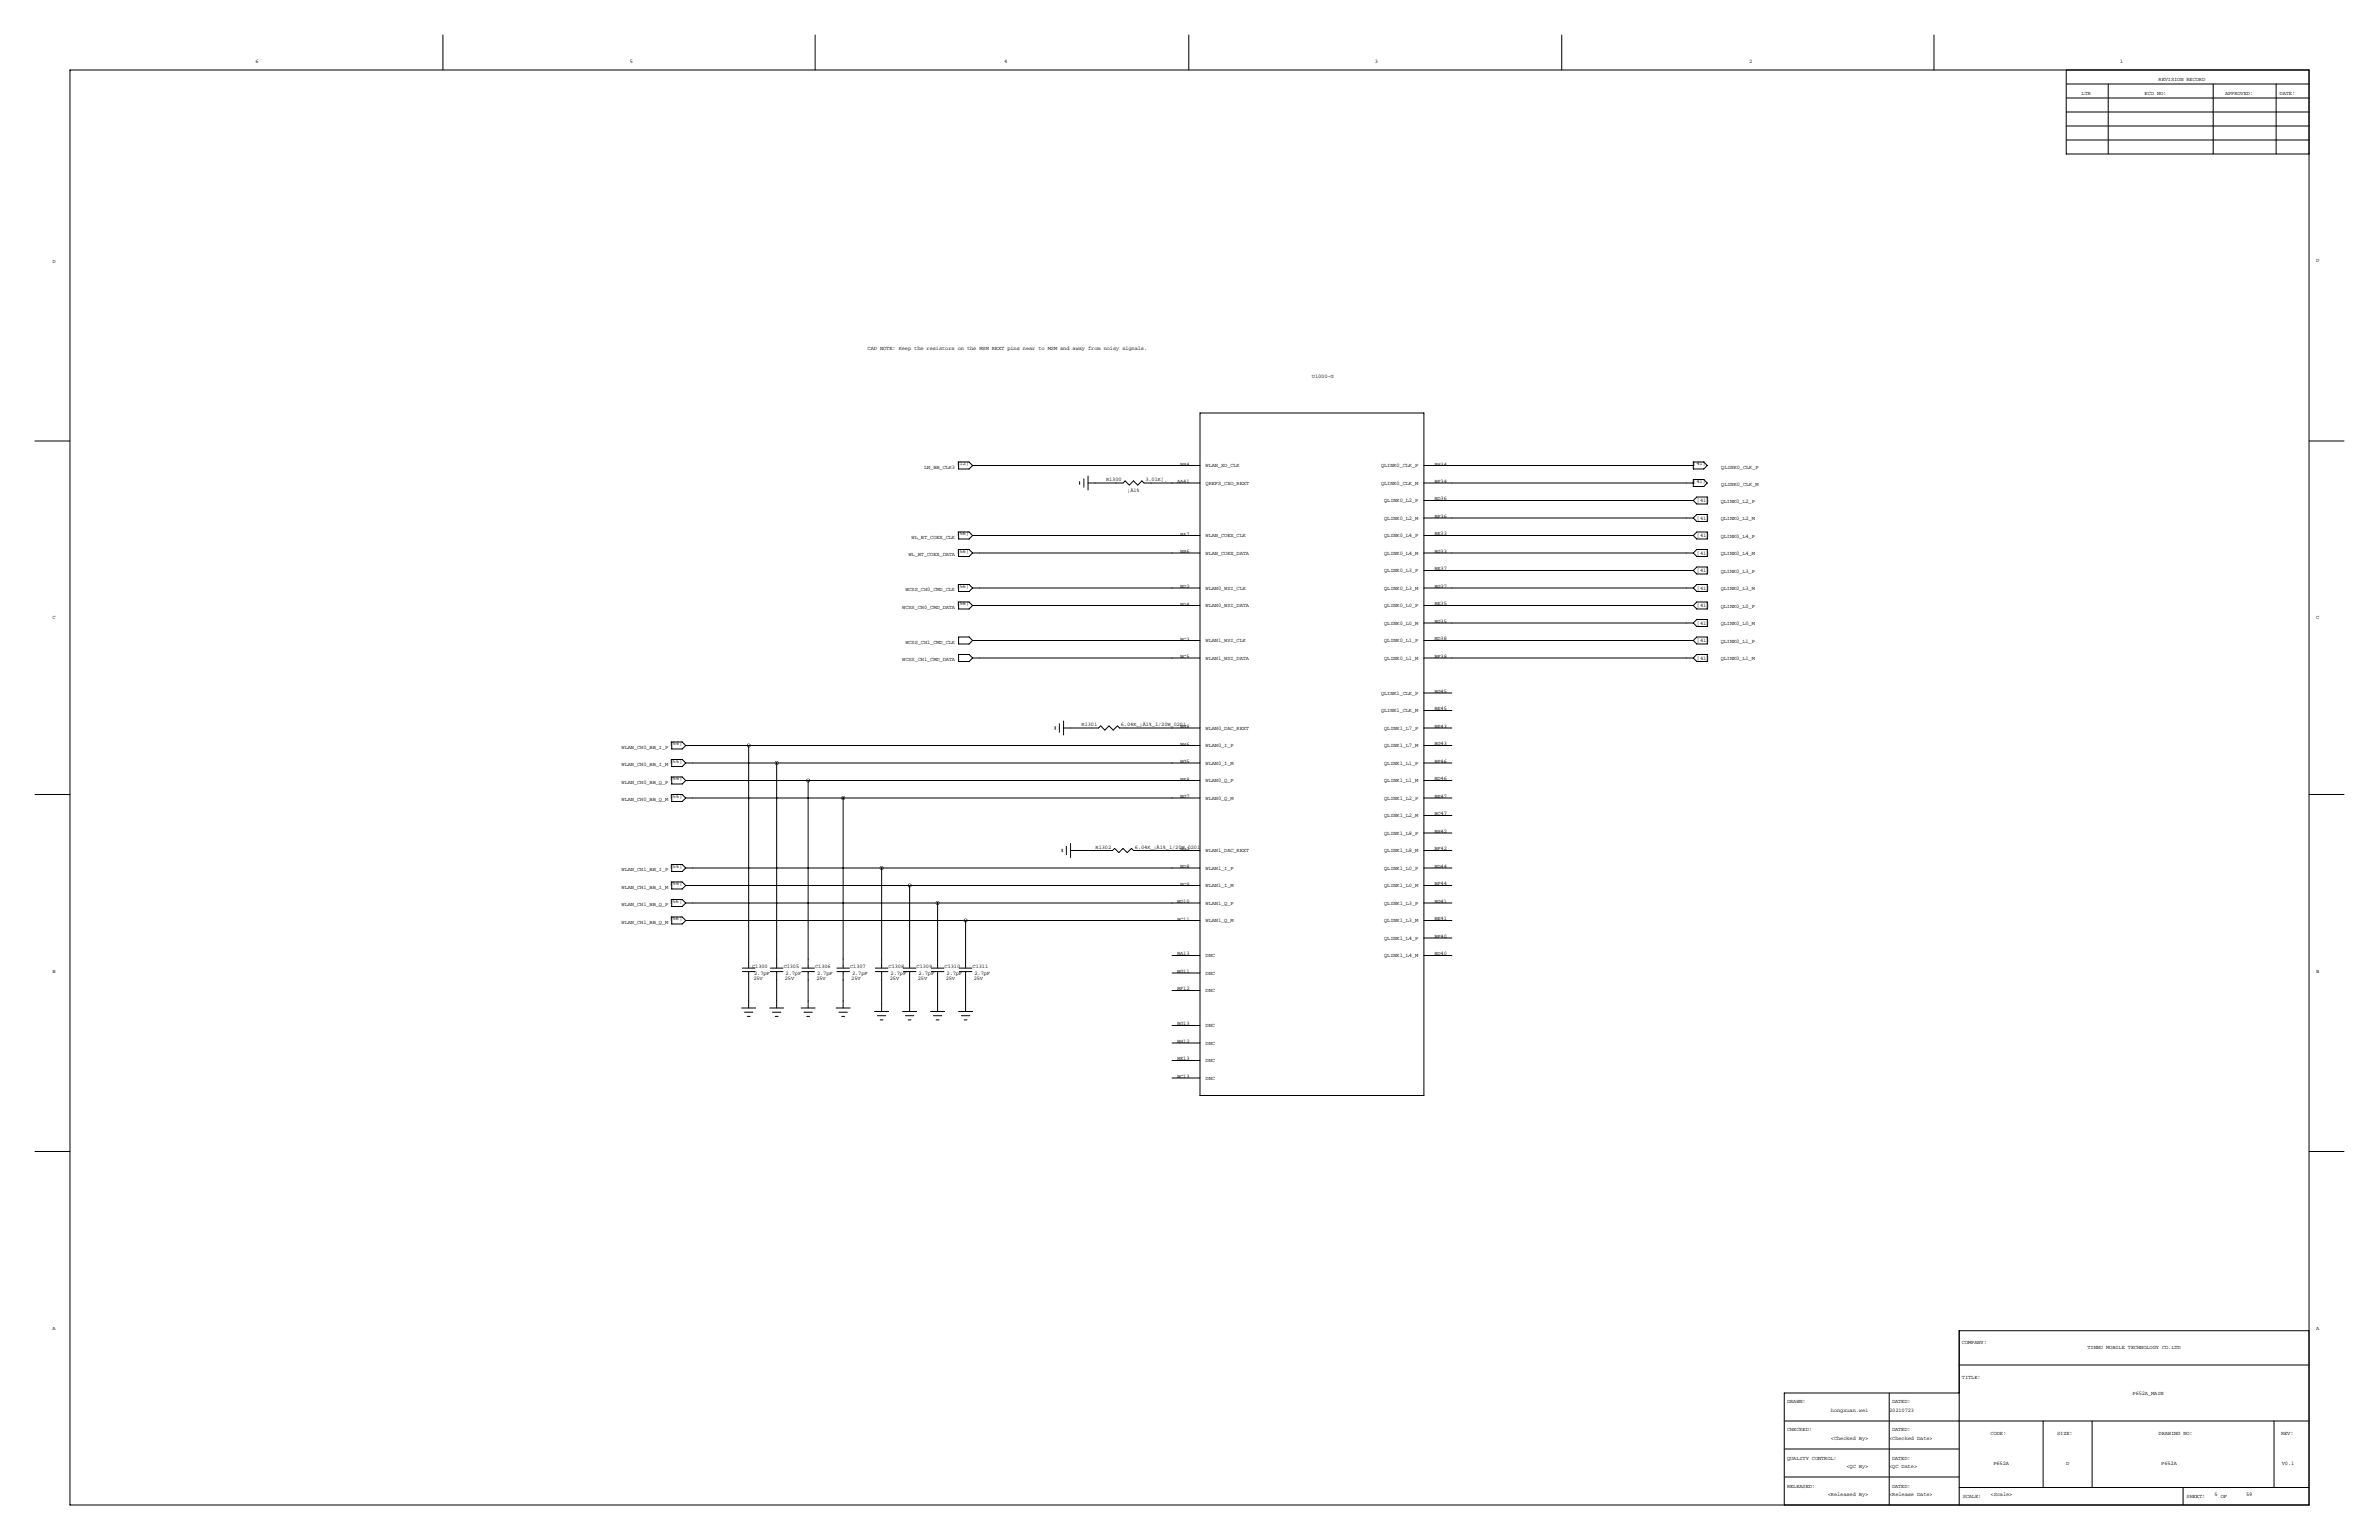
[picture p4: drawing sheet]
<svg xmlns="http://www.w3.org/2000/svg" width="864mm" height="559mm" viewBox="0 0 864 559" stroke-linecap="round" stroke-linejoin="round" font-family="sans-serif">
<defs><g id="words">
<g font-size="2">
<text x="92.7" y="22.9">6</text>
<text x="228.6" y="22.9">5</text>
<text x="364.5" y="22.9">4</text>
<text x="499.1" y="22.9">3</text>
<text x="635" y="22.9">2</text>
<text x="769.6" y="22.9">1</text>
<text x="783.6" y="29.2">REVISION RECORD</text>
<text x="755.6" y="34.3">LTR</text>
<text x="778.5" y="34.3">ECO NO:</text>
<text x="807.7" y="34.3">APPROVED:</text>
<text x="827.5" y="34.3">DATE:</text>
<text x="19.1" y="95.2">D</text>
<text x="840.7" y="95.2">D</text>
<text x="315" y="127">CAD NOTE: Keep the resistors on the MSM REXT pins near to MSM and away from noisy signals.</text>
<text x="476.2" y="137.2">U1000-G</text>
<text x="335.4" y="170.2">LN_BB_CLK3</text>
<text x="347.3" y="168.7">[12]</text>
<text x="428.4" y="168.9">BB4</text>
<text x="437.6" y="169.5">WLAN_XO_CLK</text>
<text x="501.3" y="169.5">QLINK0_CLK_P</text>
<text x="520.7" y="168.9">BH34</text>
<text x="614.7" y="168.7">[41]</text>
<text x="624.8" y="170.2">QLINK0_CLK_P</text>
<text x="401.5" y="174.5">R1300</text>
<text x="409.2" y="178.4">¡À1%</text>
<text x="415.8" y="174.5">3.01K¦¸</text>
<text x="427.3" y="175.3">AA41</text>
<text x="437.6" y="175.8">QREFS_CXO_REXT</text>
<text x="501.3" y="175.8">QLINK0_CLK_M</text>
<text x="520.7" y="175.3">BF34</text>
<text x="614.7" y="175.1">[41]</text>
<text x="624.8" y="176.5">QLINK0_CLK_M</text>
<text x="502.5" y="182.2">QLINK0_L2_P</text>
<text x="520.7" y="181.6">BD36</text>
<text x="616" y="182.2">[41]</text>
<text x="624.6" y="182.4">QLINK0_L2_P</text>
<text x="502.5" y="188.5">QLINK0_L2_M</text>
<text x="520.7" y="188">BF36</text>
<text x="616" y="188.6">[41]</text>
<text x="624.6" y="188.7">QLINK0_L2_M</text>
<text x="330.9" y="195.6">WL_BT_COEX_CLK</text>
<text x="347.3" y="194.1">[56]</text>
<text x="428.4" y="194.3">BA7</text>
<text x="437.6" y="194.9">WLAN_COEX_CLK</text>
<text x="502.5" y="194.9">QLINK0_L4_P</text>
<text x="520.7" y="194.3">BE33</text>
<text x="616" y="194.9">[41]</text>
<text x="624.6" y="195.1">QLINK0_L4_P</text>
<text x="329.8" y="201.9">WL_BT_COEX_DATA</text>
<text x="347.3" y="200.5">[56]</text>
<text x="428.4" y="200.7">BB6</text>
<text x="437.6" y="201.2">WLAN_COEX_DATA</text>
<text x="502.5" y="201.2">QLINK0_L4_M</text>
<text x="520.7" y="200.7">BG33</text>
<text x="616" y="201.3">[41]</text>
<text x="624.6" y="201.4">QLINK0_L4_M</text>
<text x="502.5" y="207.6">QLINK0_L3_P</text>
<text x="520.7" y="207">BE37</text>
<text x="616" y="207.6">[41]</text>
<text x="624.6" y="207.8">QLINK0_L3_P</text>
<text x="328.7" y="214.6">WCSS_CH0_CMD_CLK</text>
<text x="347.3" y="213.2">[56]</text>
<text x="428.4" y="213.4">BD2</text>
<text x="437.6" y="213.9">WLAN0_WSI_CLK</text>
<text x="502.5" y="213.9">QLINK0_L3_M</text>
<text x="520.7" y="213.4">BG37</text>
<text x="616" y="214">[41]</text>
<text x="624.6" y="214.1">QLINK0_L3_M</text>
<text x="327.5" y="221">WCSS_CH0_CMD_DATA</text>
<text x="347.3" y="219.5">[56]</text>
<text x="428.4" y="219.7">BD4</text>
<text x="437.6" y="220.3">WLAN0_WSI_DATA</text>
<text x="502.5" y="220.3">QLINK0_L0_P</text>
<text x="520.7" y="219.7">BE35</text>
<text x="616" y="220.3">[41]</text>
<text x="624.6" y="220.5">QLINK0_L0_P</text>
<text x="19.1" y="224.8">C</text>
<text x="502.5" y="226.6">QLINK0_L0_M</text>
<text x="520.7" y="226.1">BG35</text>
<text x="616" y="226.7">[41]</text>
<text x="624.6" y="226.8">QLINK0_L0_M</text>
<text x="840.7" y="224.8">C</text>
<text x="328.7" y="233.7">WCSS_CH1_CMD_CLK</text>
<text x="428.4" y="232.4">BC3</text>
<text x="437.6" y="233">WLAN1_WSI_CLK</text>
<text x="502.5" y="233">QLINK0_L1_P</text>
<text x="520.7" y="232.4">BD38</text>
<text x="616" y="233">[41]</text>
<text x="624.6" y="233.2">QLINK0_L1_P</text>
<text x="428.4" y="238.8">BC5</text>
<text x="437.6" y="239.3">WLAN1_WSI_DATA</text>
<text x="502.5" y="239.3">QLINK0_L1_M</text>
<text x="520.7" y="238.8">BF38</text>
<text x="616" y="239.4">[41]</text>
<text x="624.6" y="239.5">QLINK0_L1_M</text>
<text x="327.5" y="240">WCSS_CH1_CMD_DATA</text>
<text x="520.7" y="251.5">BG45</text>
<text x="501.3" y="252">QLINK1_CLK_P</text>
<text x="520.7" y="257.8">BE45</text>
<text x="392.6" y="263.4">R1301</text>
<text x="406.9" y="263.4">6.04K_¡À1%_1/20W_0201</text>
<text x="501.3" y="258.4">QLINK1_CLK_M</text>
<text x="428.4" y="264.2">BH8</text>
<text x="437.6" y="264.7">WLAN0_DAC_REXT</text>
<text x="502.5" y="264.7">QLINK1_L7_P</text>
<text x="520.7" y="264.2">BE43</text>
<text x="225.7" y="271.8">WLAN_CH0_BB_I_P</text>
<text x="243.1" y="270.3">[56]</text>
<text x="428.4" y="270.5">BH6</text>
<text x="437.6" y="271.1">WLAN0_I_P</text>
<text x="502.5" y="271.1">QLINK1_L7_M</text>
<text x="520.7" y="270.5">BG43</text>
<text x="225.7" y="278.1">WLAN_CH0_BB_I_M</text>
<text x="243.1" y="276.7">[56]</text>
<text x="428.4" y="276.9">BG5</text>
<text x="437.6" y="277.4">WLAN0_I_M</text>
<text x="502.5" y="277.4">QLINK1_L1_P</text>
<text x="520.7" y="276.9">BF46</text>
<text x="225.7" y="284.5">WLAN_CH0_BB_Q_P</text>
<text x="243.1" y="283">[56]</text>
<text x="428.4" y="283.2">BF8</text>
<text x="437.6" y="283.8">WLAN0_Q_P</text>
<text x="502.5" y="283.8">QLINK1_L1_M</text>
<text x="520.7" y="283.2">BD46</text>
<text x="225.7" y="290.8">WLAN_CH0_BB_Q_M</text>
<text x="243.1" y="289.4">[56]</text>
<text x="428.4" y="289.6">BG7</text>
<text x="437.6" y="290.1">WLAN0_Q_M</text>
<text x="502.5" y="290.1">QLINK1_L2_P</text>
<text x="520.7" y="289.6">BE47</text>
<text x="502.5" y="296.5">QLINK1_L2_M</text>
<text x="520.7" y="295.9">BC47</text>
<text x="502.5" y="302.8">QLINK1_L8_P</text>
<text x="520.7" y="302.3">BH42</text>
<text x="397.7" y="307.9">R1302</text>
<text x="412" y="307.9">6.04K_¡À1%_1/20W_0201</text>
<text x="428.4" y="308.6">BG3</text>
<text x="437.6" y="309.2">WLAN1_DAC_REXT</text>
<text x="502.5" y="309.2">QLINK1_L8_M</text>
<text x="520.7" y="308.6">BF42</text>
<text x="225.7" y="316.2">WLAN_CH1_BB_I_P</text>
<text x="243.1" y="314.8">[56]</text>
<text x="428.4" y="315">BD8</text>
<text x="437.6" y="315.5">WLAN1_I_P</text>
<text x="502.5" y="315.5">QLINK1_L0_P</text>
<text x="520.7" y="315">BD44</text>
<text x="225.7" y="322.6">WLAN_CH1_BB_I_M</text>
<text x="243.1" y="321.1">[56]</text>
<text x="428.4" y="321.3">BC9</text>
<text x="437.6" y="321.9">WLAN1_I_M</text>
<text x="502.5" y="321.9">QLINK1_L0_M</text>
<text x="520.7" y="321.3">BF44</text>
<text x="225.7" y="328.9">WLAN_CH1_BB_Q_P</text>
<text x="243.1" y="327.5">[56]</text>
<text x="427.3" y="327.7">BD10</text>
<text x="437.6" y="328.2">WLAN1_Q_P</text>
<text x="502.5" y="328.2">QLINK1_L3_P</text>
<text x="520.7" y="327.7">BG41</text>
<text x="225.7" y="335.3">WLAN_CH1_BB_Q_M</text>
<text x="243.1" y="333.8">[56]</text>
<text x="427.3" y="334">BC11</text>
<text x="437.6" y="334.6">WLAN1_Q_M</text>
<text x="502.5" y="334.6">QLINK1_L3_M</text>
<text x="520.7" y="334">BE41</text>
<text x="502.5" y="340.9">QLINK1_L4_P</text>
<text x="520.7" y="340.4">BF40</text>
<text x="427.3" y="346.7">BA13</text>
<text x="437.6" y="347.3">DNC</text>
<text x="502.5" y="347.3">QLINK1_L4_M</text>
<text x="520.7" y="346.7">BD40</text>
<text x="19.1" y="353.1">B</text>
<text x="273" y="351.1">C1300</text>
<text x="273.8" y="353.6">2.7pF</text>
<text x="284.5" y="351.1">C1305</text>
<text x="285.2" y="353.6">2.7pF</text>
<text x="295.9" y="351.1">C1306</text>
<text x="296.6" y="353.6">2.7pF</text>
<text x="308.6" y="351.1">C1307</text>
<text x="309.3" y="353.6">2.7pF</text>
<text x="322.6" y="351.1">C1308</text>
<text x="323.3" y="353.6">2.7pF</text>
<text x="332.7" y="351.1">C1309</text>
<text x="333.5" y="353.6">2.7pF</text>
<text x="342.9" y="351.1">C1310</text>
<text x="343.6" y="353.6">2.7pF</text>
<text x="353.1" y="351.1">C1311</text>
<text x="353.8" y="353.6">2.7pF</text>
<text x="427.3" y="353.1">BG11</text>
<text x="437.6" y="353.6">DNC</text>
<text x="840.7" y="353.1">B</text>
<text x="273.5" y="355.4">25V</text>
<text x="284.9" y="355.4">25V</text>
<text x="296.3" y="355.4">25V</text>
<text x="309" y="355.4">25V</text>
<text x="323" y="355.4">25V</text>
<text x="333.2" y="355.4">25V</text>
<text x="343.3" y="355.4">25V</text>
<text x="353.5" y="355.4">25V</text>
<text x="427.3" y="359.4">BF12</text>
<text x="437.6" y="360">DNC</text>
<text x="427.3" y="372.1">BG13</text>
<text x="437.6" y="372.7">DNC</text>
<text x="427.3" y="378.5">BH12</text>
<text x="437.6" y="379">DNC</text>
<text x="427.3" y="384.8">BE13</text>
<text x="437.6" y="385.4">DNC</text>
<text x="427.3" y="391.2">BC13</text>
<text x="437.6" y="391.7">DNC</text>
<text x="19.1" y="482.6">A</text>
<text x="840.7" y="482.6">A</text>
<text x="712.2" y="487.7">COMPANY:</text>
<text x="757.8" y="489.5">TINNO MOBILE TECHNOLOGY CO.LTD</text>
<text x="712.2" y="500.4">TITLE:</text>
<text x="648.7" y="509.3">DRAWN:</text>
<text x="686.8" y="509.3">DATED:</text>
<text x="774.1" y="506">P652A_MAIN</text>
<text x="664.7" y="512.4">hongxuan.wei</text>
<text x="685.8" y="512.4">20210723</text>
<text x="648.7" y="519.4">CHECKED:</text>
<text x="686.8" y="519.4">DATED:</text>
<text x="722.6" y="520.7">CODE:</text>
<text x="746.8" y="520.7">SIZE:</text>
<text x="783.6" y="520.7">DRAWING NO:</text>
<text x="828" y="520.7">REV:</text>
<text x="664.7" y="522.5">&lt;Checked By&gt;</text>
<text x="685.8" y="522.5">&lt;Checked Date&gt;</text>
<text x="648.7" y="529.6">QUALITY CONTROL:</text>
<text x="670.3" y="532.7">&lt;QC By&gt;</text>
<text x="685.8" y="532.7">&lt;QC Date&gt;</text>
<text x="686.8" y="529.6">DATED:</text>
<text x="723.6" y="531.4">P652A</text>
<text x="750" y="531.4">D</text>
<text x="784.6" y="531.4">P652A</text>
<text x="828.3" y="531.4">V0.1</text>
<text x="648.7" y="539.8">RELEASED:</text>
<text x="686.8" y="539.8">DATED:</text>
<text x="663.5" y="542.8">&lt;Released By&gt;</text>
<text x="685.8" y="542.8">&lt;Release Date&gt;</text>
<text x="712.5" y="543.6">SCALE:</text>
<text x="722.6" y="542.8">&lt;Scale&gt;</text>
<text x="793.7" y="543.6">SHEET:</text>
<text x="803.9" y="542.8">5</text>
<text x="806.2" y="543.6">OF</text>
<text x="815.3" y="542.8">59</text>
</g>
</g></defs>
<g fill="none" stroke="#000" stroke-width=".36">
<path d="M160.8 12.7v12.7M295.9 12.7v12.7M431.5 12.7v12.7M566.9 12.7v12.7M702.1 12.7v12.7M25.4 25.4h812.8v520.7h-812.8zM750.1 35.6h88.1M750.1 30.5h88.1M750.1 25.4v30.5h88.1M765.3 30.5v25.4M803.4 30.5v25.4M826.3 30.5v25.4"/>
<path d="M750.1 50.8h88.1M750.1 45.7h88.1M750.1 40.6h88.1M435.6 149.9h81.3v247.6h-81.3zM12.7 160h12.7M348 167.6h3.8l1.3 1.3-1.3 1.3h-3.8zM353.1 168.9h82.5M391.9 174.8v1M393.4 173.7v3.1M395 172.7v5.1M395 175.3h12.7l.7-.8 1.6 1.5 1.5-1.5 1.5 1.5 1.5-1.5 .8 .8h20.3M516.9 168.9h97.8"/>
<path d="M516.9 175.3h97.8M614.7 167.6h3.8l1.3 1.3-1.3 1.3h-3.8zM614.7 174h3.8l1.3 1.3-1.3 1.2h-3.8zM838.2 160h12.7M348 193h3.8l1.3 1.3-1.3 1.3h-3.8zM348 199.4h3.8l1.3 1.3-1.3 1.2h-3.8zM353.1 194.3h82.5M516.9 194.3h97.8M516.9 181.6h97.8M516.9 188h97.8M614.7 194.3l1.2-1.3h3.9v2.6h-3.9zM614.7 181.6l1.2-1.3h3.9v2.6h-3.9z"/>
<path d="M614.7 188l1.2-1.3h3.9v2.5h-3.9zM348 212.1h3.8l1.3 1.3-1.3 1.2h-3.8zM348 218.4h3.8l1.3 1.3-1.3 1.3h-3.8zM353.1 200.7h82.5M353.1 213.4h82.5M353.1 219.7h82.5M516.9 200.7h97.8M516.9 213.4h97.8M516.9 219.7h97.8M516.9 207h97.8M614.7 200.7l1.2-1.3h3.9v2.5h-3.9zM614.7 213.4l1.2-1.3h3.9v2.5h-3.9z"/>
<path d="M614.7 219.7l1.2-1.3h3.9v2.6h-3.9zM614.7 207l1.2-1.3h3.9v2.6h-3.9zM348 231.1h3.8l1.3 1.3-1.3 1.3h-3.8zM348 237.5h3.8l1.3 1.3-1.3 1.2h-3.8zM353.1 232.4h82.5M353.1 238.8h82.5M516.9 232.4h97.8M516.9 238.8h97.8M516.9 226.1h97.8M614.7 232.4l1.2-1.3h3.9v2.6h-3.9zM614.7 238.8l1.2-1.3h3.9v2.5h-3.9zM614.7 226.1l1.2-1.3h3.9v2.5h-3.9z"/>
<path d="M516.9 251.5h10.1M516.9 257.8h10.1M243.8 269.2h3.8l1.3 1.3-1.3 1.3h-3.8zM243.8 275.6h3.8l1.3 1.3-1.3 1.2h-3.8zM248.9 270.5h186.7M248.9 276.9h186.7M271.8 270.5v80.8M281.9 276.9v74.4M383 263.7v1M384.6 262.6v3.1M386.1 264.2h12.7l.7-.8 1.6 1.5 1.5-1.5 1.5 1.5 1.5-1.5 .8 .8h29.2M386.1 261.6v5.1"/>
<path d="M516.9 264.2h10.1M516.9 270.5h10.1M516.9 276.9h10.1M12.7 288.3h12.7M243.8 288.3h3.8l1.3 1.3-1.3 1.2h-3.8zM243.8 281.9h3.8l1.3 1.3-1.3 1.3h-3.8zM248.9 283.2h186.7M248.9 289.6h186.7M293.4 283.2v68.1M306.1 289.6v61.7M516.9 283.2h10.1M516.9 289.6h10.1"/>
<path d="M516.9 295.9h10.1M838.2 288.3h12.7M243.8 313.7h3.8l1.3 1.3-1.3 1.2h-3.8zM248.9 315h186.7M320 315v36.3M385.6 308.1v1M387.1 307.1v3M388.6 306.1v5M388.6 308.6h15.3l.7-.8 1.5 1.6 1.6-1.6 1.5 1.6 1.5-1.6 .8 .8h24.1M516.9 308.6h10.1M516.9 315h10.1M516.9 302.3h10.1"/>
<path d="M243.8 332.7h3.8l1.3 1.3-1.3 1.3h-3.8zM243.8 320h3.8l1.3 1.3-1.3 1.3h-3.8zM243.8 326.4h3.8l1.3 1.3-1.3 1.2h-3.8zM248.9 321.3h186.7M248.9 327.7h186.7M248.9 334h186.7M330.2 321.3v30M340.4 327.7v23.6M350.5 334v17.3M516.9 321.3h10.1M516.9 327.7h10.1M516.9 334h10.1"/>
<path d="M269.5 351.3h4.6M269.5 352.6h4.6M271.8 352.6v13.2M279.7 351.3h4.5M279.7 352.6h4.5M281.9 352.6v13.2M291.1 351.3h4.6M291.1 352.6h4.6M293.4 352.6v13.2M303.8 351.3h4.6M303.8 352.6h4.6M306.1 352.6v13.2"/>
<path d="M317.8 351.3h4.5M317.8 352.6h4.5M320 352.6v14.4M327.9 351.3h4.6M327.9 352.6h4.6M330.2 352.6v14.4M338.1 351.3h4.5M338.1 352.6h4.5M340.4 352.6v14.4M348.2 351.3h4.6M348.2 352.6h4.6M350.5 352.6v14.4"/>
<path d="M425.4 346.7h10.2M425.4 359.4h10.2M425.4 353.1h10.2M516.9 340.4h10.1M516.9 346.7h10.1M269.2 365.8h5.1M270.3 367.3h3M271.3 368.8h1M279.4 365.8h5.1M280.4 367.3h3.1M281.4 368.8h1M290.8 365.8h5.1"/>
<path d="M291.8 367.3h3.1M292.9 368.8h1M303.5 365.8h5.1M304.5 367.3h3.1M305.6 368.8h1M317.5 367h5.1M318.5 368.6h3.1M319.5 370.1h1M327.7 367h5M328.7 368.6h3M329.7 370.1h1M337.8 367h5.1"/>
<path d="M338.8 368.6h3.1M339.9 370.1h1M348 367h5.1M349 368.6h3M350 370.1h1M425.4 372.1h10.2M425.4 378.5h10.2M425.4 384.8h10.2M425.4 391.2h10.2M12.7 417.8h12.7M838.2 417.8h12.7M711.2 495.3h127"/>
<path d="M838.2 482.9h-127v63.2M647.7 515.6h190.5M685.8 505.5v40.6M711.2 505.5h-63.5v40.6M741.7 515.6v24.1M759.5 515.6v24.1M825.5 515.6v24.1M647.7 535.9h63.5M647.7 525.8h63.5M711.2 539.8h127M792.5 539.8v6.3"/>
</g>
<path d="M306 289.6a.05 .05 0 0 0 .1 0 .05 .05 0 0 0-.1 0zM271.7 270.5a.05 .05 0 0 0 .1 0 .05 .05 0 0 0-.1 0zM320 315a.05 .05 0 0 0 .1 0 .05 .05 0 0 0-.1 0zM281.9 276.9a.05 .05 0 0 0 .1 0 .05 .05 0 0 0-.1 0zM293.3 283.2a.05 .05 0 0 0 .1 0 .05 .05 0 0 0-.1 0zM340.3 327.7a.05 .05 0 0 0 .1 0 .05 .05 0 0 0-.1 0zM350.5 334a.05 .05 0 0 0 .1 0 .05 .05 0 0 0-.1 0z" fill="#000" stroke="#000" stroke-width="1.3"/>
<use href="#words"/>
</svg>
